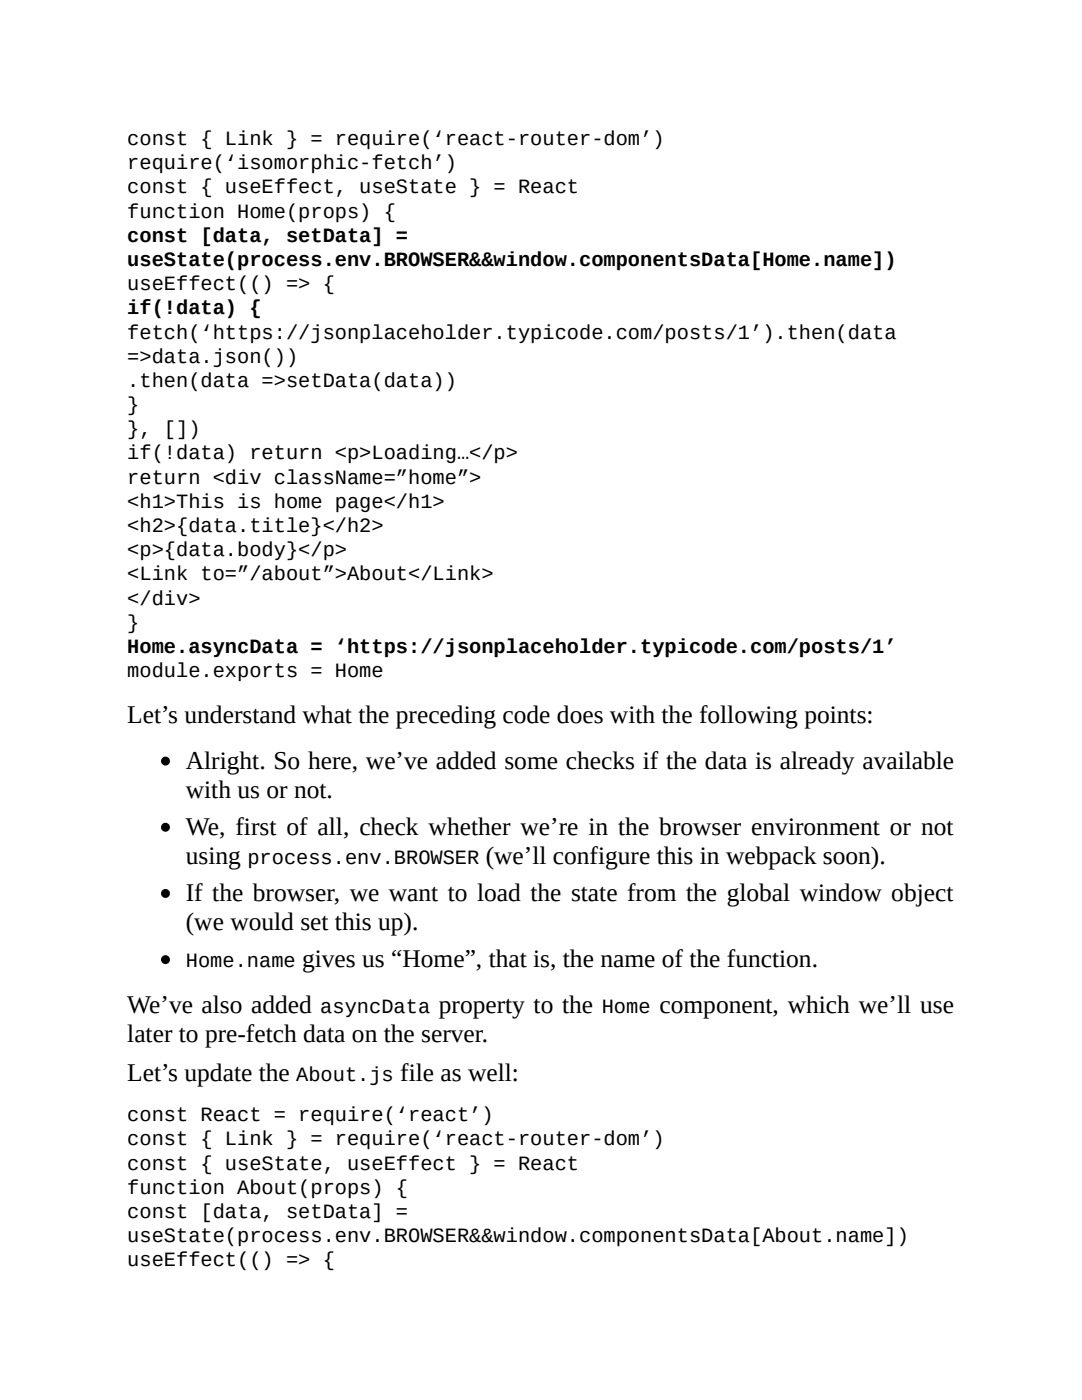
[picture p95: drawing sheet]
<svg xmlns="http://www.w3.org/2000/svg" width="216mm" height="279mm" viewBox="0 0 216 279" stroke-linecap="round" stroke-linejoin="round" font-family="sans-serif">
<defs><g id="words">
<g font-size="5.1">
<text x="25.4" y="144.3">Let’s understand what the preceding code does with the following points:</text>
<text x="37.1" y="153.4">Alright. So here, we’ve added some checks if the data is already available</text>
<text x="37.1" y="159.3">with us or not.</text>
<text x="37.1" y="166.6">We, first of all, check whether we’re in the browser environment or not</text>
<text x="37.1" y="172.5">using</text>
<text x="96.9" y="172.5">(we’ll configure this in webpack soon).</text>
<text x="37.1" y="179.8">If the browser, we want to load the state from the global window object</text>
<text x="37.1" y="185.7">(we would set this up).</text>
<text x="60.3" y="193">gives us “Home”, that is, the name of the function.</text>
<text x="25.4" y="202.2">We’ve also added</text>
<text x="87.6" y="202.2">property to the</text>
<text x="131.6" y="202.2">component, which we’ll use</text>
<text x="25.4" y="208">later to pre-fetch data on the server.</text>
<text x="25.4" y="215.6">Let’s update the</text>
<text x="79.9" y="215.6">file as well:</text>
</g>
<g font-size="4.1">
<text x="25.4" y="29">const { Link } = require(‘react-router-dom’)</text>
<text x="25.4" y="33.8">require(‘isomorphic-fetch’)</text>
<text x="25.4" y="38.6">const { useEffect, useState } = React</text>
<text x="25.4" y="43.4">function Home(props) {</text>
<text x="25.4" y="48.3">const [data, setData] =</text>
<text x="25.4" y="53.1">useState(process.env.BROWSER&amp;&amp;window.componentsData[Home.name])</text>
<text x="25.4" y="57.9">useEffect(() =&gt; {</text>
<text x="25.4" y="62.7">if(!data) {</text>
<text x="25.4" y="67.6">fetch(‘https://jsonplaceholder.typicode.com/posts/1’).then(data</text>
<text x="25.4" y="72.4">=&gt;data.json())</text>
<text x="25.4" y="77.2">.then(data =&gt;setData(data))</text>
<text x="25.4" y="82">}</text>
<text x="25.4" y="86.9">}, [])</text>
<text x="25.4" y="91.7">if(!data) return &lt;p&gt;Loading…&lt;/p&gt;</text>
<text x="25.4" y="96.5">return &lt;div className=”home”&gt;</text>
<text x="25.4" y="101.3">&lt;h1&gt;This is home page&lt;/h1&gt;</text>
<text x="25.4" y="106.2">&lt;h2&gt;{data.title}&lt;/h2&gt;</text>
<text x="25.4" y="111">&lt;p&gt;{data.body}&lt;/p&gt;</text>
<text x="25.4" y="115.8">&lt;Link to=”/about”&gt;About&lt;/Link&gt;</text>
<text x="25.4" y="120.7">&lt;/div&gt;</text>
<text x="25.4" y="125.5">}</text>
<text x="25.4" y="130.3">Home.asyncData = ‘https://jsonplaceholder.typicode.com/posts/1’</text>
<text x="25.4" y="135.1">module.exports = Home</text>
<text x="49.4" y="172.5">process.env.BROWSER</text>
<text x="37.1" y="193">Home.name</text>
<text x="63.9" y="202.2">asyncData</text>
<text x="120.1" y="202.2">Home</text>
<text x="59.1" y="215.6">About.js</text>
<text x="25.4" y="223.8">const React = require(‘react’)</text>
<text x="25.4" y="228.6">const { Link } = require(‘react-router-dom’)</text>
<text x="25.4" y="233.4">const { useState, useEffect } = React</text>
<text x="25.4" y="238.3">function About(props) {</text>
<text x="25.4" y="243.1">const [data, setData] =</text>
<text x="25.4" y="247.9">useState(process.env.BROWSER&amp;&amp;window.componentsData[About.name])</text>
<text x="25.4" y="252.7">useEffect(() =&gt; {</text>
</g>
</g></defs>
<g fill="#000" stroke="#000" stroke-width=".25">
<circle cx="33" cy="151.9" r=".76"/>
<circle cx="33" cy="165.1" r=".76"/>
<circle cx="33" cy="178.3" r=".76"/>
<circle cx="33" cy="191.5" r=".76"/>
</g>
<use href="#words"/>
</svg>
